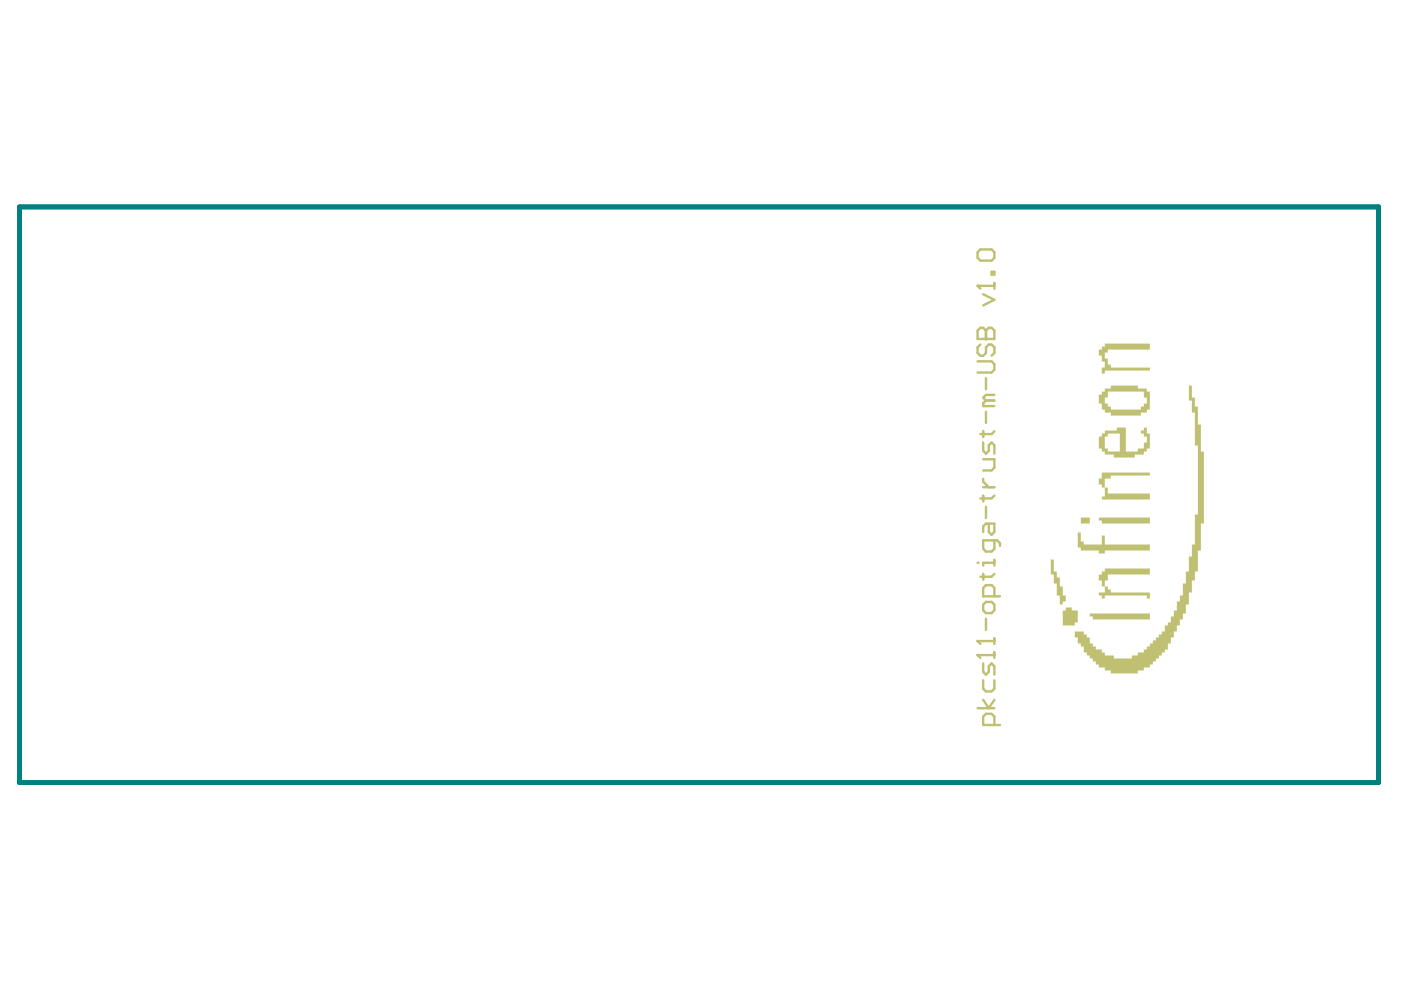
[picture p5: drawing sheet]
<svg xmlns="http://www.w3.org/2000/svg" width="297mm" height="210mm" viewBox="0 0 297 210" stroke-linecap="round" stroke-linejoin="round" font-family="sans-serif">
<path d="M4.2 43.9h288.1v122h-288.1z" fill="none" stroke="#008080" stroke-width="1"/>
<g fill="#c0c073">
<path d="M233 125.6h1.2v-1.2h.7v.6h.6v.6h8.3v1.3h-.6v-.6h-9v.6h-.6v-.6h-.6z"/>
<path d="M231.1 130.1h12.7v1.2h-12.1v-.6h-.6z"/>
<path d="M233 121.8h.6v-.6h.6v-.7h9.6v1.3h-8.9v1.3h-.7v1.3h-.6v-1.3h-.6z"/>
<path d="M233.6 100.2h10.2v.6h-8.3v.7h-1.3v1.9h-.6v-.7h-.6v-1.2h.6z"/>
<path d="M233 109.7h10.8v1.3h-10.2v-.6h-.6z"/>
<path d="M234.2 103.4h.7v1.2h8.9v1.3h-10.2v-.6h.6z"/>
<path d="M233 74.1h.6v-.6h.6v-.6h9.6v1.2h-8.9v.7h-.7v1.2h.7v1.3h.6v.6h8.3v.7h-9.6v.6h-.6v-1.3h.6v-1.2h-.6v-1.3h-.6z"/>
<path d="M225.3 129.4h.7v-.6h1.2v.6h1.3v2.6h-.6v.6h-2.6z"/>
<path d="M222.8 118.6h.6v2.6h.7v1.2h.6v2h.6v1.9h.7v1.2h-.7v.7h-.6v-1.9h-.6v-2.6h-.7v-1.9h-.6z"/>
<path d="M229.2 109.7h1.9v1.3h-1.9z"/>
<path d="M252.1 81.8h.6v2.5h.6v1.9h.7v3.8h.6v5.7h.6v15.3h-.6v5.7h-.6v4.5h-.7v1.9h-.6v2.5h-.6v2.6h-.7v1.9h-.6v1.2h-.6v1.3h-.7v1.3h-.6v1.3h-.7v1.2h-.6v1.3h-.6v.6h-.7v.7h-.6v.6h-.6v.6h-.7v.7h-.6v.6h-1.3v.7h-1.3v.6h-5.7v-.6h-1.3v-.7h-1.2v-.6h-.7v-.7h-.6v-.6h-.6v-.6h-.7v-.7h-.6v-1.2h-.6v-.7h-.7v-1.2h-.6v-1.3h1.9v.6h.6v.7h.7v1.2h.6v.7h.6v.6h1.3v.6h.6v.7h2v.6h3.8v-.6h1.2v-.7h1.3v-.6h.7v-.6h.6v-.7h.6v-.6h.7v-.6h.6v-.7h.6v-.6h.7v-1.3h.6v-.6h.6v-1.3h.7v-1.3h.6v-1.9h.7v-1.2h.6v-2.6h.6v-2.5h.7v-3.2h.6v-2.5h.6v-6.4h.7v-14.6h-.7v-7h-.6v-2.6h-.6z"/>
<path d="M228.5 112.9h.7v1.9h.6v.7h3.8v-2h.6v2h9.6v1.2h-9.6v.7h-1.2v-.7h-3.8v-.6h-.7z"/>
<path d="M233 83.7h.6v-.7h.6v-.6h1.3v-.6h5.7v.6h2v.6h.6v3.8h-.6v.7h-1.3v.6h-6.4v-.6h-1.3v-.7h-.6v-1.2h-.6zM234.9 83v1.3h-.7v1.3h.7v.6h.6v.6h6.4v-.6h.6v-.6h.7v-1.3h-.7v-1.3z"/>
<path d="M233 92.6h.6v-.7h.6v-.6h2.6v-.6h1.9v5h2.5v-.6h1.3v-1.3h.7v-1.2h-.7v-.7h-.6v-.6h.6v-.6h.7v1.2h.6v3.2h-.6v.6h-.7v.7h-1.9v.6h-4.4v-.6h-2v-.7h-.6v-.6h-.6zM234.9 91.9v.7h-.7v2.5h.7v.6h2.5v-3.8z"/>
</g>
<path d="M207.3 138.9h3.5M210.8 138.3v1.2M207.3 150.2h3.5M208.5 140.7v1.7l.5 .6 .6-.6v-1.1l.6-.6 .6 .6v1.7M208.5 144.2v1.8l.5 .6h1.2l.6-.6v-1.8M208.5 148.4l1.1 1.8 1.2-1.8M210.8 153.7v-1.8l-.6-.6h-1.2l-.5 .6v1.8h3.5" fill="none" stroke="#c0c073" stroke-width=".51"/>
<circle cx="207.3" cy="138.9" r=".25" fill="#c0c073"/>
<path d="M207.3 138.9l.6 .6M207.3 135.9h3.5M210.8 135.3v1.2" fill="none" stroke="#c0c073" stroke-width=".51"/>
<circle cx="207.3" cy="135.9" r=".25" fill="#c0c073"/>
<path d="M210.8 118.7v1.2M210.8 119.3h-2.3v.6M207.3 135.9l.6 .6M208.5 121.7v1.2M209 131.2v2.4M209 127.6h1.2l.6 .6v1.2l-.6 .6h-1.2l-.5-.6v-1.2zM210.8 126.4v-1.7l-.6-.6h-1.2l-.5 .6v1.7h3.5M210.8 121.7l-.6 .6h-2.3" fill="none" stroke="#c0c073" stroke-width=".51"/>
<circle cx="207.3" cy="119.3" r=".25" fill="#c0c073"/>
<g fill="none" stroke="#c0c073" stroke-width=".51">
<path d="M207.3 71.9h3.5v-1.8l-.6-.6h-.6l-.6 .6v1.8M207.3 76.6h2.9l.6 .6v1.2l-.6 .6h-2.9M207.9 73.1l-.6 .5v1.2l.6 .6h.6l.5-.6v-1.2l.6-.5h.6l.6 .5v1.2l-.6 .6M208.5 91.4v1.2M208.5 93.8v1.8l.5 .6 .6-.6v-1.2l.6-.6 .6 .6v1.8M208.5 97.4h2.3v1.8l-.6 .5h-1.7M209 84.9l-.5 .6v.6h2.3M209 80.2v2.3M209 87.3v2.4M209 84.9h1.8M210.8 91.4l-.6 .6h-2.3M210.8 83.7h-1.8l-.5 .6 .5 .6"/>
<path d="M208.5 101.5v.6l1.1 1.2M208.5 105.1v1.2M208.5 103.3h2.3M209 107.5v2.3M209.6 111v1.8l.6 .6 .6-.6v-1.8h-1.8l-.5 .6v1.2M210.8 114.6v1.8l-.6 .5h-1.2l-.5-.5v-1.8h2.9l.6 .6v.6M210.8 105.1l-.6 .6h-2.3"/>
</g>
<circle cx="209" cy="71.9" r=".25" fill="#c0c073"/>
<path d="M207.3 71.9v-1.8l.6-.6h.6l.5 .6v1.8M207.3 60.6h3.5M208.5 62.4l2.3 1.2-2.3 1.2M210.8 60v1.2" fill="none" stroke="#c0c073" stroke-width=".51"/>
<circle cx="207.3" cy="60.6" r=".25" fill="#c0c073"/>
<path d="M207.9 52.9h2.3l.6 .6v1.2l-.6 .6h-2.3l-.6-.6v-1.2zM210.2 57.6h.6v.6h-.6zM207.3 60.6l.6 .6" fill="none" stroke="#c0c073" stroke-width=".51"/>
</svg>
